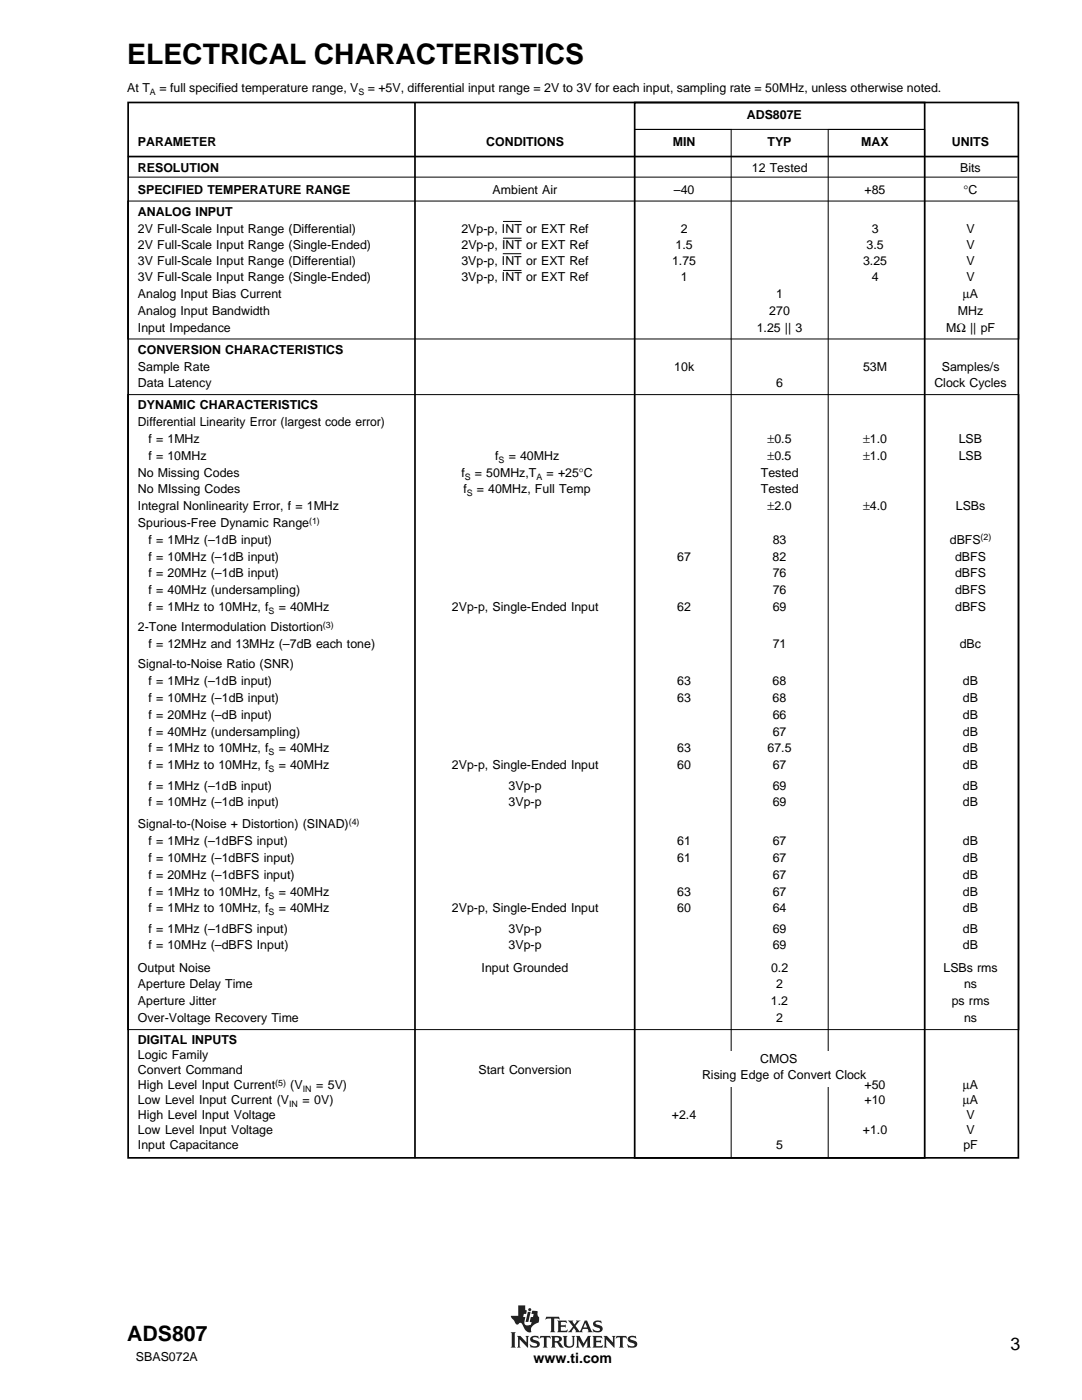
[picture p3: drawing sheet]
<svg xmlns="http://www.w3.org/2000/svg" width="216mm" height="279mm" viewBox="0 0 216 279" stroke-linecap="round" stroke-linejoin="round" font-family="sans-serif">
<defs><g id="words">
<text font-size="5.6" x="25.4" y="12.7">ELECTRICAL CHARACTERISTICS</text>
<text font-size="4.2" x="25.4" y="267.7">ADS807</text>
<text font-size="3.5" x="201.6" y="269.3">3</text>
<text font-size="2.8" x="106.5" y="272">www.ti.com</text>
<g font-size="2.5">
<text x="25.4" y="18.3">At T</text>
<text x="31.8" y="18.3">= full specified temperature range, V</text>
<text x="73.4" y="18.3">= +5V, differential input range = 2V to 3V for each input, sampling rate = 50MHz, unless otherwise noted.</text>
<text x="149" y="23.8">ADS807E</text>
<text x="27.5" y="29.1">PARAMETER</text>
<text x="97" y="29.1">CONDITIONS</text>
<text x="134.2" y="29.1">MIN</text>
<text x="153.1" y="29.1">TYP</text>
<text x="171.9" y="29.1">MAX</text>
<text x="189.9" y="29.1">UNITS</text>
<text x="27.5" y="34.3">RESOLUTION</text>
<text x="150" y="34.3">12 Tested</text>
<text x="191.6" y="34.3">Bits</text>
<text x="27.5" y="38.7">SPECIFIED TEMPERATURE RANGE</text>
<text x="98.3" y="38.7">Ambient Air</text>
<text x="134.5" y="38.7">–40</text>
<text x="172.5" y="38.7">+85</text>
<text x="192.3" y="38.7">°C</text>
<text x="27.5" y="43.1">ANALOG INPUT</text>
<text x="27.5" y="46.4">2V Full-Scale Input Range (Differential)</text>
<text x="92.1" y="46.4">2Vp-p, INT or EXT Ref</text>
<text x="135.9" y="46.4">2</text>
<text x="174" y="46.4">3</text>
<text x="192.8" y="46.4">V</text>
<text x="27.5" y="49.8">2V Full-Scale Input Range (Single-Ended)</text>
<text x="27.5" y="52.8">3V Full-Scale Input Range (Differential)</text>
<text x="92.1" y="52.8">3Vp-p, INT or EXT Ref</text>
<text x="92.1" y="49.8">2Vp-p, INT or EXT Ref</text>
<text x="134.1" y="52.8">1.75</text>
<text x="134.8" y="49.8">1.5</text>
<text x="172.2" y="52.8">3.25</text>
<text x="172.9" y="49.8">3.5</text>
<text x="192.8" y="49.8">V</text>
<text x="192.8" y="52.8">V</text>
<text x="27.5" y="56.1">3V Full-Scale Input Range (Single-Ended)</text>
<text x="27.5" y="59.5">Analog Input Bias Current</text>
<text x="92.1" y="56.1">3Vp-p, INT or EXT Ref</text>
<text x="135.9" y="56.1">1</text>
<text x="154.9" y="59.5">1</text>
<text x="174" y="56.1">4</text>
<text x="192.2" y="59.5">µA</text>
<text x="192.8" y="56.1">V</text>
<text x="27.5" y="62.9">Analog Input Bandwidth</text>
<text x="153.5" y="62.9">270</text>
<text x="191.1" y="62.9">MHz</text>
<text x="27.5" y="70.6">CONVERSION CHARACTERISTICS</text>
<text x="27.5" y="66.2">Input Impedance</text>
<text x="151" y="66.2">1.25 || 3</text>
<text x="188.8" y="66.2">MΩ || pF</text>
<text x="27.5" y="74">Sample Rate</text>
<text x="27.5" y="77.3">Data Latency</text>
<text x="134.5" y="74">10k</text>
<text x="154.9" y="77.3">6</text>
<text x="172.2" y="74">53M</text>
<text x="186.4" y="77.3">Clock Cycles</text>
<text x="187.9" y="74">Samples/s</text>
<text x="27.5" y="81.7">DYNAMIC CHARACTERISTICS</text>
<text x="27.5" y="85.1">Differential Linearity Error (largest code error)</text>
<text x="29.6" y="88.4">f = 1MHz</text>
<text x="153.2" y="88.4">±0.5</text>
<text x="172.2" y="88.4">±1.0</text>
<text x="191.3" y="88.4">LSB</text>
<text x="27.5" y="95.1">No Missing Codes</text>
<text x="29.6" y="91.8">f = 10MHz</text>
<text x="92.1" y="95.1">f</text>
<text x="94.8" y="95.1">= 50MHz,T</text>
<text x="98.8" y="91.8">f</text>
<text x="101.5" y="91.8">= 40MHz</text>
<text x="109.1" y="95.1">= +25°C</text>
<text x="151.8" y="95.1">Tested</text>
<text x="153.2" y="91.8">±0.5</text>
<text x="172.2" y="91.8">±1.0</text>
<text x="191.3" y="91.8">LSB</text>
<text x="27.5" y="98.5">No MIssing Codes</text>
<text x="27.5" y="101.8">Integral Nonlinearity Error, f = 1MHz</text>
<text x="92.5" y="98.5">f</text>
<text x="95.1" y="98.5">= 40MHz, Full Temp</text>
<text x="151.8" y="98.5">Tested</text>
<text x="153.2" y="101.8">±2.0</text>
<text x="172.2" y="101.8">±4.0</text>
<text x="190.7" y="101.8">LSBs</text>
<text x="27.5" y="105.2">Spurious-Free Dynamic Range</text>
<text x="29.6" y="108.5">f = 1MHz (–1dB input)</text>
<text x="29.6" y="111.9">f = 10MHz (–1dB input)</text>
<text x="135.1" y="111.9">67</text>
<text x="154.2" y="111.9">82</text>
<text x="154.2" y="108.5">83</text>
<text x="189.5" y="108.5">dBFS</text>
<text x="190.6" y="111.9">dBFS</text>
<text x="29.6" y="115.2">f = 20MHz (–1dB input)</text>
<text x="29.6" y="118.6">f = 40MHz (undersampling)</text>
<text x="154.2" y="115.2">76</text>
<text x="154.2" y="118.6">76</text>
<text x="190.6" y="115.2">dBFS</text>
<text x="190.6" y="118.6">dBFS</text>
<text x="27.5" y="126">2-Tone Intermodulation Distortion</text>
<text x="29.6" y="121.9">f = 1MHz to 10MHz, f</text>
<text x="55.6" y="121.9">= 40MHz</text>
<text x="90.2" y="121.9">2Vp-p, Single-Ended Input</text>
<text x="135.1" y="121.9">62</text>
<text x="154.2" y="121.9">69</text>
<text x="190.6" y="121.9">dBFS</text>
<text x="29.6" y="129.3">f = 12MHz and 13MHz (–7dB each tone)</text>
<text x="154.2" y="129.3">71</text>
<text x="191.5" y="129.3">dBc</text>
<text x="27.5" y="133.4">Signal-to-Noise Ratio (SNR)</text>
<text x="29.6" y="136.7">f = 1MHz (–1dB input)</text>
<text x="135.1" y="136.7">63</text>
<text x="154.2" y="136.7">68</text>
<text x="192.1" y="136.7">dB</text>
<text x="29.6" y="140.1">f = 10MHz (–1dB input)</text>
<text x="29.6" y="143.5">f = 20MHz (–dB input)</text>
<text x="135.1" y="140.1">63</text>
<text x="154.2" y="140.1">68</text>
<text x="154.2" y="143.5">66</text>
<text x="192.1" y="140.1">dB</text>
<text x="192.1" y="143.5">dB</text>
<text x="29.6" y="146.8">f = 40MHz (undersampling)</text>
<text x="154.2" y="146.8">67</text>
<text x="192.1" y="146.8">dB</text>
<text x="29.6" y="153.5">f = 1MHz to 10MHz, f</text>
<text x="29.6" y="150.2">f = 1MHz to 10MHz, f</text>
<text x="55.6" y="150.2">= 40MHz</text>
<text x="55.6" y="153.5">= 40MHz</text>
<text x="90.2" y="153.5">2Vp-p, Single-Ended Input</text>
<text x="135.1" y="150.2">63</text>
<text x="135.1" y="153.5">60</text>
<text x="153.2" y="150.2">67.5</text>
<text x="154.2" y="153.5">67</text>
<text x="192.2" y="150.2">dB</text>
<text x="192.2" y="153.5">dB</text>
<text x="29.6" y="157.6">f = 1MHz (–1dB input)</text>
<text x="29.6" y="160.9">f = 10MHz (–1dB input)</text>
<text x="101.5" y="160.9">3Vp-p</text>
<text x="101.5" y="157.6">3Vp-p</text>
<text x="154.2" y="157.6">69</text>
<text x="154.2" y="160.9">69</text>
<text x="192.1" y="160.9">dB</text>
<text x="192.1" y="157.6">dB</text>
<text x="27.5" y="165.3">Signal-to-(Noise + Distortion) (SINAD)</text>
<text x="29.6" y="168.7">f = 1MHz (–1dBFS input)</text>
<text x="29.6" y="172">f = 10MHz (–1dBFS input)</text>
<text x="135.1" y="172">61</text>
<text x="135.1" y="168.7">61</text>
<text x="154.2" y="172">67</text>
<text x="154.2" y="168.7">67</text>
<text x="192.1" y="172">dB</text>
<text x="192.2" y="168.7">dB</text>
<text x="29.6" y="175.4">f = 20MHz (–1dBFS input)</text>
<text x="29.6" y="178.7">f = 1MHz to 10MHz, f</text>
<text x="55.6" y="178.7">= 40MHz</text>
<text x="135.1" y="178.7">63</text>
<text x="154.2" y="175.4">67</text>
<text x="154.2" y="178.7">67</text>
<text x="192.1" y="175.4">dB</text>
<text x="192.1" y="178.7">dB</text>
<text x="29.6" y="182.1">f = 1MHz to 10MHz, f</text>
<text x="55.6" y="182.1">= 40MHz</text>
<text x="90.2" y="182.1">2Vp-p, Single-Ended Input</text>
<text x="135.1" y="182.1">60</text>
<text x="154.2" y="182.1">64</text>
<text x="192.2" y="182.1">dB</text>
<text x="29.6" y="186.1">f = 1MHz (–1dBFS input)</text>
<text x="29.6" y="189.5">f = 10MHz (–dBFS Input)</text>
<text x="101.5" y="189.5">3Vp-p</text>
<text x="101.5" y="186.1">3Vp-p</text>
<text x="154.2" y="189.5">69</text>
<text x="154.2" y="186.1">69</text>
<text x="192.1" y="189.5">dB</text>
<text x="192.1" y="186.1">dB</text>
<text x="27.5" y="193.9">Output Noise</text>
<text x="27.5" y="197.3">Aperture Delay Time</text>
<text x="96.1" y="193.9">Input Grounded</text>
<text x="153.8" y="193.9">0.2</text>
<text x="154.9" y="197.3">2</text>
<text x="188.3" y="193.9">LSBs rms</text>
<text x="192.4" y="197.3">ns</text>
<text x="27.5" y="200.6">Aperture Jitter</text>
<text x="27.5" y="204">Over-Voltage Recovery Time</text>
<text x="153.8" y="200.6">1.2</text>
<text x="154.9" y="204">2</text>
<text x="189.9" y="200.6">ps rms</text>
<text x="192.4" y="204">ns</text>
<text x="27.5" y="208.4">DIGITAL INPUTS</text>
<text x="27.5" y="211.4">Logic Family</text>
<text x="27.5" y="214.4">Convert Command</text>
<text x="95.5" y="214.4">Start Conversion</text>
<text x="140.1" y="215.3">Rising Edge of Convert Clock</text>
<text x="151.7" y="212.2">CMOS</text>
<text x="27.5" y="217.4">High Level Input Current</text>
<text x="27.5" y="220.3">Low Level Input Current (V</text>
<text x="57.9" y="217.4">(V</text>
<text x="60.4" y="220.3">= 0V)</text>
<text x="63.1" y="217.4">= 5V)</text>
<text x="172.5" y="220.3">+10</text>
<text x="172.5" y="217.4">+50</text>
<text x="192.2" y="220.3">µA</text>
<text x="192.2" y="217.4">µA</text>
<text x="27.5" y="223.4">High Level Input Voltage</text>
<text x="27.5" y="226.4">Low Level Input Voltage</text>
<text x="134.1" y="223.4">+2.4</text>
<text x="172.2" y="226.4">+1.0</text>
<text x="192.8" y="223.4">V</text>
<text x="192.8" y="226.4">V</text>
<text x="27.5" y="229.4">Input Capacitance</text>
<text x="154.9" y="229.4">5</text>
<text x="192.2" y="229.4">pF</text>
<text x="27.1" y="271.6">SBAS072A</text>
</g>
<g font-size="1.8">
<text x="29.9" y="18.9">A</text>
<text x="71.5" y="18.9">S</text>
<text x="92.8" y="95.7">S</text>
<text x="99.5" y="92.4">S</text>
<text x="107.1" y="95.7">A</text>
<text x="93.2" y="99.1">S</text>
<text x="61.7" y="104.5">(1)</text>
<text x="195.7" y="107.8">(2)</text>
<text x="53.6" y="122.5">S</text>
<text x="64.4" y="125.3">(3)</text>
<text x="53.6" y="150.7">S</text>
<text x="53.6" y="154.1">S</text>
<text x="69.6" y="164.6">(4)</text>
<text x="53.6" y="179.3">S</text>
<text x="53.6" y="182.7">S</text>
<text x="54.9" y="216.7">(5)</text>
<text x="57.7" y="220.9">IN</text>
<text x="60.4" y="217.9">IN</text>
</g>
</g></defs>
<g fill="#231f20">
<path d="M103.4 260.5h1.4v.9l.3 .1-.1 .7h-.5l-.1 .6h.4l-.2 1a.56 .56 0 0 0 .5 .7l.8-.1 .2-.6h-.4l.2-1h.4l.2-.6h-.5l.2-.6 1.1 .1-.1 .7 .4 .4v.7a.5 .5 0 0 1-.6 .6l-1 .8v.7a.2 .2 0 0 1 0 .2 .2 .2 0 0 1-.2 .1 2 2 0 0 1-1.6-1.6 .44 .44 0 0 0-.4-.3 .44 .44 0 0 0-.4 .3h-.3l-.2-.1-.9-1.3-.1-.3h1.5z" fill-rule="evenodd"/>
<path d="M105.3 261.8h.6l-.5 2h-.5z" fill-rule="evenodd"/>
<path d="M118.5 263.8l.4-.2 1-.1 .2 .6-.6-.3-.6 .1a.34 .34 0 0 0 0 .4 .34 .34 0 0 0 .4 .1 .77 .77 0 0 1 .9 .4 .77 .77 0 0 1-.2 .9l-.5 .2h-1l-.3-.7 .6 .4h.5a.36 .36 0 0 0 .4-.4 .36 .36 0 0 0-.5-.2 .75 .75 0 0 1-.7-.4 .75 .75 0 0 1 0-.8z" fill-rule="evenodd"/>
<path d="M111.2 263.5h1.8l.1 .6-.4-.3-.8 .1v.6h.8l.2-.2v.7l-.3-.2h-.7v.7l1 .1 .3-.3-.1 .6h-1.9l.2-.4v-1.6z" fill-rule="evenodd"/>
<path d="M109 262.8h2.5l.2 .6-.5-.3-.6 .1v2.4l.2 .3h-1l.2-.3v-2.4l-.7-.1-.4 .3z" fill-rule="evenodd"/>
<path d="M113.3 263.5h1.1l-.1 .3 .3 .5 .5-.6-.2-.2h.9l-1 1.1 .9 1.1 1-2.2h.4l.9 2.1 .3 .3h-1l.1-.2-.1-.5h-1l-.2 .5 .2 .2h-1.5l.1-.3-.4-.6-.4 .7 .1 .2h-.9l1-1.2z" fill-rule="evenodd"/>
<circle cx="105.7" cy="261.4" r=".31"/>
</g>
<path d="M116.8 264l.4 .9h-.8z" fill="#fff"/>
<g fill="#231f20">
<path d="M101.9 265.9h1l-.2 .2v2.6l.2 .2h-1l.2-.2v-2.6z" fill-rule="evenodd"/>
<path d="M103.2 266.6h.6l1.3 1.3-.1-1-.2-.3h.8l-.2 .3v2.1l-1.7-1.7v1.4l.2 .2h-.7l.2-.2v-1.8z" fill-rule="evenodd"/>
<path d="M112.3 266.6h.9l-.2 .3v1.4l.2 .3 .3 .1 .5-.1 .3-.3v-1.4l-.2-.3h.7l-.2 .3v1.3a1.05 1.05 0 0 1-1.1 .8 1.05 1.05 0 0 1-1-.8v-1.3z" fill-rule="evenodd"/>
<path d="M107.8 266.6h2l.1 .6-.4-.3-.4 .1v1.7l.2 .2h-1l.2-.3v-1.6l-.5-.1-.3 .3z" fill-rule="evenodd"/>
<path d="M106 266.8l.4-.2h1l.1 .5-.8-.2a.28 .28 0 0 0-.4 .1 .28 .28 0 0 0 .3 .4 .94 .94 0 0 1 1.1 1.1l-.6 .4-1.2 .1-.2-.7 .8 .4 .6-.1a.65 .65 0 0 0-.8-.7 .63 .63 0 0 1-.5-.4 .63 .63 0 0 1 .2-.7z" fill-rule="evenodd"/>
<path d="M114.9 266.6h.8l.7 1.5 .9-1.5h.6l-.2 .3v1.8l.3 .2h-1l.2-.2v-1.2l-.9 1.5-.9-1.6v1.2l.2 .3h-.7l.2-.3v-1.6z" fill-rule="evenodd"/>
<path d="M120.4 266.6h.7l1.2 1.3v-1l-.2-.3h.7l-.2 .3v2.1l-1.6-1.7v1.4l.2 .2h-.8l.2-.2v-1.8z" fill-rule="evenodd"/>
<path d="M118.2 266.6h1.8l.2 .6-.5-.3-.7 .1v.6h.7l.2-.2v.6l-.2-.1h-.7v.7l.9 .1 .4-.3-.1 .5h-2l.2-.2v-1.8z" fill-rule="evenodd"/>
<path d="M123 266.6h2l.1 .6-.3-.3-.5 .1v1.7l.2 .2h-1l.2-.2v-1.7l-.4-.1-.5 .3z" fill-rule="evenodd"/>
<path d="M125.4 266.8a1.44 1.44 0 0 1 1.3-.1l.1-.1 .2 .5-.4-.2a.51 .51 0 0 0-.8 .3l.1 .1a1.26 1.26 0 0 1 1.3 .9l-.3 .6-.6 .2h-.9l-.3-.7 .8 .4 .7-.1a.38 .38 0 0 0-.1-.5 .38 .38 0 0 0-.4-.1 .72 .72 0 0 1-.8-.3 .72 .72 0 0 1 .1-.9z" fill-rule="evenodd"/>
<path d="M110 266.6h1.3a.62 .62 0 0 1 .8 .5 .62 .62 0 0 1-.6 .7l1 1-.2 .2a1.03 1.03 0 0 1-1.1-.9l-.5-.2v.8l.2 .2h-.9l.2-.3v-1.6z" fill-rule="evenodd"/>
</g>
<path d="M110.7 266.9h.4a.39 .39 0 0 1 .5 .3 .39 .39 0 0 1-.4 .4h-.5z" fill-rule="evenodd" fill="#fff"/>
<path d="M25.5 31.2h177.7M25.6 20.5h177.6v210.6h-177.6zM82.8 20.4v210.7M126.6 20.5h57.9v210.6h-57.9z" fill="none" stroke="#000" stroke-width=".34"/>
<path d="M126.6 25.8h19.3v205.3h-19.3zM126.7 25.8h57.8M165.3 25.8h19.2v205.3h-19.2zM25.5 40.1h177.8v27.5h-177.8z" fill="none" stroke="#000" stroke-width=".2"/>
<path d="M145 209.7h21.2v7.1h-21.2z" fill-rule="evenodd" fill="#fff"/>
<path d="M25.7 35.3h177.3M100.3 50.6h3.7M100.4 44.2h3.7M100.4 47.5h3.7M100.4 54h3.7M25.5 78.8h177.8v126.7h-177.8z" fill="none" stroke="#000" stroke-width=".2"/>
<use href="#words"/>
</svg>
